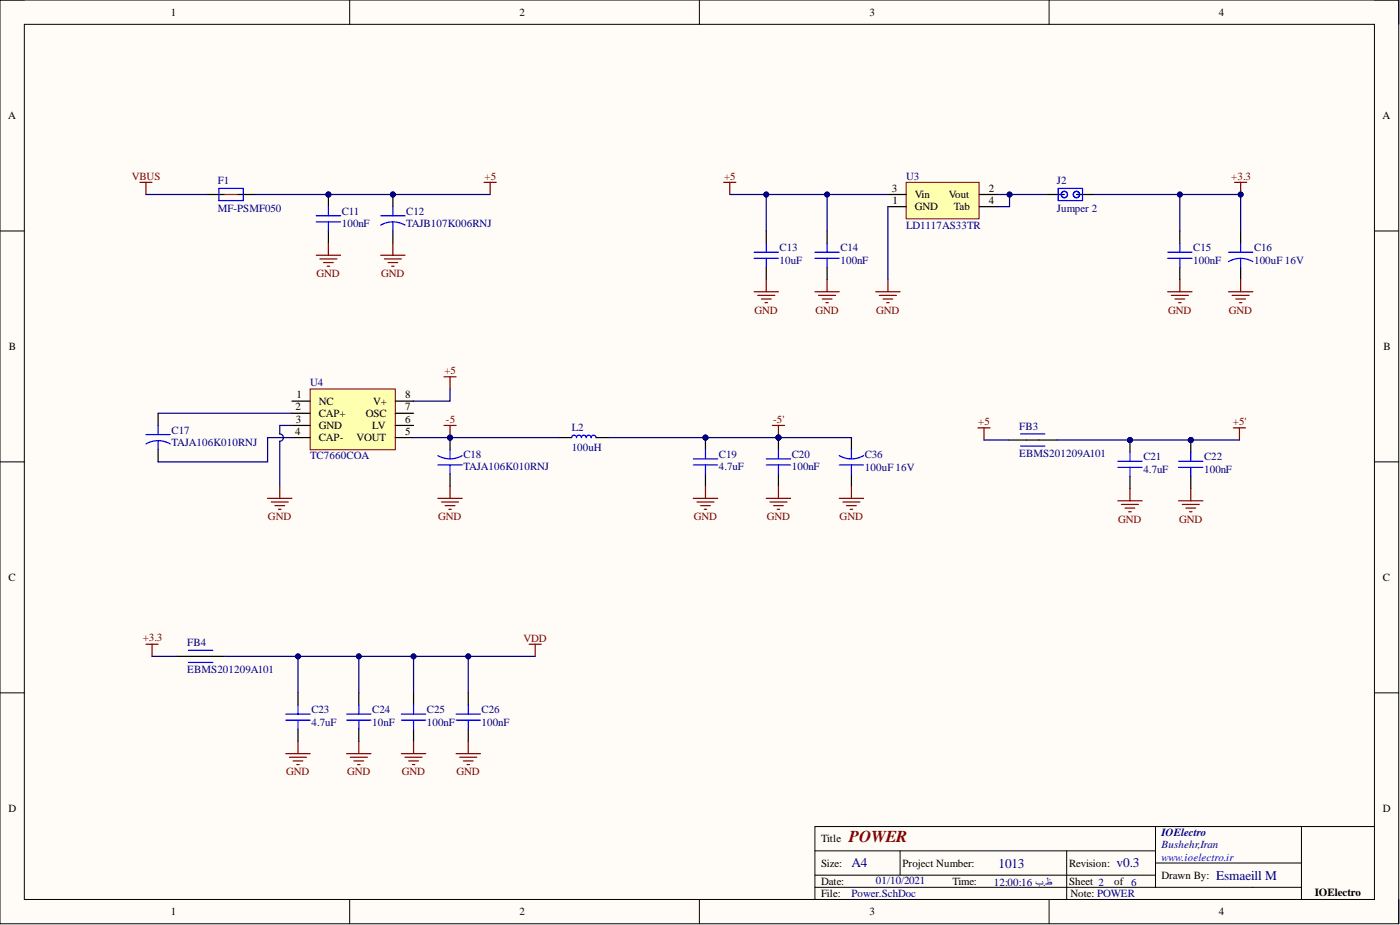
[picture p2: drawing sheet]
<svg xmlns="http://www.w3.org/2000/svg" width="292mm" height="193mm" viewBox="0 0 292 193" stroke-linecap="round" stroke-linejoin="round" font-family="sans-serif">
<defs><g id="words">
<text font-size="3.5" fill="#800000" x="177.1" y="175.7">POWER</text>
<g font-size="2.8" fill="#000080">
<text x="177.6" y="180.9">A4</text>
<text x="208.3" y="181.1">1013</text>
<text x="233" y="180.9">v0.3</text>
<text x="253.8" y="183.5">Esmaeill M</text>
</g>
<g font-size="2.3">
<text x="35.6" y="3.3">1</text>
<text x="108.4" y="3.3">2</text>
<text x="181.4" y="3.3">3</text>
<text x="254.3" y="3.3">4</text>
<text x="1.7" y="24.9">A</text>
<text x="288.5" y="24.9">A</text>
<text x="186.1" y="40">3</text>
<text x="190.8" y="41.3">Vin</text>
<text x="197.9" y="41.3">Vout</text>
<text x="206.3" y="40">2</text>
<text x="186.2" y="42.5">1</text>
<text x="190.8" y="43.9">GND</text>
<text x="199" y="43.9">Tab</text>
<text x="206.3" y="42.5">4</text>
<text x="1.9" y="73">B</text>
<text x="288.6" y="73">B</text>
<text x="61.8" y="83.1">1</text>
<text x="84.5" y="83.1">8</text>
<text x="61.7" y="85.6">2</text>
<text x="61.8" y="88.2">3</text>
<text x="66.5" y="84.4">NC</text>
<text x="66.5" y="87">CAP+</text>
<text x="66.5" y="89.5">GND</text>
<text x="76.3" y="87">OSC</text>
<text x="77.7" y="89.5">LV</text>
<text x="77.8" y="84.4">V+</text>
<text x="84.5" y="88.2">6</text>
<text x="84.5" y="85.6">7</text>
<text x="61.6" y="90.7">4</text>
<text x="66.5" y="92">CAP-</text>
<text x="74.4" y="92">VOUT</text>
<text x="84.5" y="90.7">5</text>
<text x="1.8" y="121.2">C</text>
<text x="288.5" y="121.2">C</text>
<text x="1.8" y="169.4">D</text>
<text x="288.5" y="169.4">D</text>
<text x="171.3" y="175.7">Title</text>
<text x="171.3" y="180.8">Size:</text>
<text x="171.3" y="184.6">Date:</text>
<text x="188.3" y="180.8">Project Number:</text>
<text x="198.7" y="184.6">Time:</text>
<text x="223.1" y="180.8">Revision:</text>
<text x="223.1" y="184.6">Sheet 2</text>
<text x="232.5" y="184.6">of 6</text>
<text x="242.4" y="183.3">Drawn By:</text>
<text x="35.6" y="190.9">1</text>
<text x="108.4" y="190.9">2</text>
<text x="171.3" y="187.1">File:</text>
<text x="181.4" y="190.9">3</text>
<text x="223.3" y="187.1">Note: POWER</text>
<text x="254.3" y="190.9">4</text>
<text x="274.3" y="186.9">IOElectro</text>
</g>
<g font-size="2.3" fill="#800000">
<text x="27.5" y="37.5">VBUS</text>
<text x="101.1" y="37.4">+5</text>
<text x="151.1" y="37.4">+5</text>
<text x="256.9" y="37.4">+3.3</text>
<text x="66.1" y="57.8">GND</text>
<text x="79.5" y="57.8">GND</text>
<text x="157.4" y="65.4">GND</text>
<text x="170.1" y="65.4">GND</text>
<text x="182.8" y="65.4">GND</text>
<text x="243.7" y="65.4">GND</text>
<text x="256.4" y="65.4">GND</text>
<text x="92.7" y="78">+5</text>
<text x="93.1" y="88.2">-5</text>
<text x="161.3" y="88.2">-5'</text>
<text x="204.1" y="88.7">+5</text>
<text x="257.2" y="88.7">+5'</text>
<text x="55.9" y="108.5">GND</text>
<text x="91.4" y="108.5">GND</text>
<text x="144.7" y="108.5">GND</text>
<text x="160" y="108.5">GND</text>
<text x="175.2" y="108.5">GND</text>
<text x="233.3" y="109">GND</text>
<text x="246" y="109">GND</text>
<text x="29.8" y="133.8">+3.3</text>
<text x="109.2" y="133.9">VDD</text>
<text x="59.7" y="161.8">GND</text>
<text x="72.4" y="161.8">GND</text>
<text x="83.8" y="161.8">GND</text>
<text x="95.3" y="161.8">GND</text>
</g>
<g font-size="2.3" fill="#000080">
<text x="45.4" y="38.5">F1</text>
<text x="189.1" y="37.4">U3</text>
<text x="220.5" y="38.5">J2</text>
<text x="45.4" y="44.1">MF-PSMF050</text>
<text x="71.3" y="44.8">C11</text>
<text x="71.3" y="47.4">100nF</text>
<text x="84.8" y="44.8">C12</text>
<text x="84.8" y="47.4">TAJB107K006RNJ</text>
<text x="189.1" y="47.7">LD1117AS33TR</text>
<text x="220.5" y="44.1">Jumper 2</text>
<text x="162.7" y="52.4">C13</text>
<text x="175.4" y="52.4">C14</text>
<text x="249" y="52.4">C15</text>
<text x="261.6" y="52.4">C16</text>
<text x="162.7" y="55">10uF</text>
<text x="175.4" y="55">100nF</text>
<text x="249" y="55">100nF</text>
<text x="261.6" y="55">100uF 16V</text>
<text x="64.7" y="80.6">U4</text>
<text x="119.3" y="89.9">L2</text>
<text x="212.7" y="89.7">FB3</text>
<text x="35.8" y="90.4">C17</text>
<text x="35.8" y="93.1">TAJA106K010RNJ</text>
<text x="64.7" y="95.9">TC7660COA</text>
<text x="96.7" y="95.5">C18</text>
<text x="119.3" y="94.1">100uH</text>
<text x="150" y="95.5">C19</text>
<text x="165.2" y="95.5">C20</text>
<text x="180.4" y="95.6">C36</text>
<text x="212.7" y="95.3">EBMS201209A101</text>
<text x="96.7" y="98.1">TAJA106K010RNJ</text>
<text x="150" y="98.1">4.7uF</text>
<text x="165.2" y="98.1">100nF</text>
<text x="180.4" y="98.2">100uF 16V</text>
<text x="238.5" y="96">C21</text>
<text x="238.5" y="98.6">4.7uF</text>
<text x="251.2" y="96">C22</text>
<text x="251.2" y="98.6">100nF</text>
<text x="39.1" y="134.8">FB4</text>
<text x="39.1" y="140.5">EBMS201209A101</text>
<text x="65" y="148.8">C23</text>
<text x="77.7" y="148.8">C24</text>
<text x="89.1" y="148.8">C25</text>
<text x="100.5" y="148.8">C26</text>
<text x="65" y="151.4">4.7uF</text>
<text x="77.7" y="151.4">10nF</text>
<text x="89.1" y="151.4">100nF</text>
<text x="100.5" y="151.4">100nF</text>
<text x="242.4" y="174.5">IOElectro</text>
<text x="242.4" y="177">Bushehr,Iran</text>
<text x="182.7" y="184.5">01/10/2021</text>
<text x="207.3" y="184.8">12:00:16 ب.ظ</text>
<text x="177.6" y="187.1">Power.SchDoc</text>
</g>
<text font-size="2.3" fill="#00f" x="242.4" y="179.5">www.ioelectro.ir</text>
</g></defs>
<path d="M0 0h291.8v192.7h-291.8z" fill-rule="evenodd" fill="#fffcf8"/>
<path d="M0 0h291.8v192.7h-291.8z" fill="none" stroke="#000" stroke-width=".21"/>
<path d="M5.1 5.1h281.7v182.5h-281.7z" fill-rule="evenodd" fill="#fffcf8"/>
<g fill="none" stroke="#000" stroke-width=".21">
<path d="M0 0h5.1M5.1 5.1h281.7v182.5h-281.7zM73 0v5.1M145.9 0v5.1M218.9 0v5.1M286.8 0h5v5.1M0 48.2h5.1M286.8 48.2h5M0 96.4h5.1M286.8 96.4h5M0 144.5h5.1M286.8 144.5h5"/>
<path d="M170 177.5h71.1M187.8 177.5v5.1M222.6 177.5v10.1M241.1 172.4v12.7M271.5 172.4v15.2M286.8 172.4h-116.8v15.2M73 187.6v5.1M145.9 187.6v5.1M170 185.1h101.5M170 182.6h71.1M218.9 187.6v5.1M241.1 180h30.4"/>
<path d="M291.8 187.6v5.1"/>
</g>
<path d="M189.1 38h15.2v7.6h-15.2z" fill-rule="evenodd" fill="#ffffb0"/>
<path d="M189.1 38h15.2v7.6h-15.2z" fill="none" stroke="#800000" stroke-width=".21"/>
<path d="M185.3 43.1h3.8M185.3 40.6h3.8M204.3 43.1h3.8M204.3 40.6h3.8" fill="none" stroke="#000" stroke-width=".25"/>
<path d="M257.6 38h2.5M258.9 38v2.6M185.3 58.3v2.6M182.7 60.9h5.1M183.5 61.6h3.5M184.2 62.4h2.1M185 63.1h.5" fill="none" stroke="#800000" stroke-width=".25"/>
<circle cx="258.9" cy="40.6" r=".51" fill="#000080"/>
<circle cx="258.9" cy="40.6" r=".51" fill="none" stroke="#000080" stroke-width=".21"/>
<g fill="none" stroke="#800000" stroke-width=".25">
<path d="M159.9 58.3v2.6M172.6 58.3v2.6M246.2 58.3v2.6M157.3 60.9h5.1M158.1 61.6h3.6M158.9 62.4h2M159.6 63.1h.5M170 60.9h5.1M170.8 61.6h3.5M171.6 62.4h2M172.3 63.1h.5M243.6 60.9h5.1"/>
<path d="M244.4 61.6h3.5M245.1 62.4h2.1M245.9 63.1h.5"/>
</g>
<path d="M159.9 48.2v2.5M159.9 55.8v2.5M172.6 48.2v2.5M172.6 55.8v2.5M246.2 48.2v2.5M246.2 55.8v2.5" fill="none" stroke="#000" stroke-width=".25"/>
<path d="M157.3 52.6h5.1M157.3 53.9h5.1M159.9 50.7v1.9M159.9 53.9v1.9M170 52.6h5.1M170 53.9h5.1M172.6 50.7v1.9M172.6 53.9v1.9M243.6 52.6h5.1M243.6 53.9h5.1M246.2 50.7v1.9M246.2 53.9v1.9" fill="none" stroke="#00f" stroke-width=".25"/>
<path d="M64.7 81.1h17.8v12.7h-17.8z" fill-rule="evenodd" fill="#ffffb0"/>
<path d="M64.7 81.1h17.8v12.7h-17.8z" fill="none" stroke="#800000" stroke-width=".21"/>
<path d="M60.9 83.7h3.8M60.9 86.2h3.8M60.9 88.8h3.8M60.9 91.3h3.8M82.5 83.7h3.8M82.5 86.2h3.8M82.5 88.8h3.8M82.5 91.3h3.8" fill="none" stroke="#000" stroke-width=".25"/>
<path d="M161.1 88.8h2.6M162.4 88.8v2.5M55.8 104h5.1M56.6 104.7h3.5M57.4 105.5h2M58.1 106.2h.5M58.4 101.4v2.6M91.4 104h5M92.1 104.7h3.6M92.9 105.5h2M93.6 106.2h.6M93.9 101.4v2.6" fill="none" stroke="#800000" stroke-width=".25"/>
<circle cx="162.4" cy="91.3" r=".51" fill="#000080"/>
<circle cx="162.4" cy="91.3" r=".51" fill="none" stroke="#000080" stroke-width=".21"/>
<circle cx="82" cy="40.6" r=".51" fill="#000080"/>
<circle cx="82" cy="40.6" r=".51" fill="none" stroke="#000080" stroke-width=".21"/>
<path d="M82 40.6v2.5M82 48.2v2.5" fill="none" stroke="#000" stroke-width=".25"/>
<circle cx="82" cy="40.6" r=".51" fill="#000080"/>
<circle cx="82" cy="40.6" r=".51" fill="none" stroke="#000080" stroke-width=".21"/>
<g fill="none" stroke="#00f" stroke-width=".25">
<path d="M45.7 39.3h5.1v2.5h-5.1zM79.4 47a5.1 5.1 0 0 1 5.1 0M79.4 45h5.1M82 43.1v1.9M82 46.3v1.9M256.3 54.6a5.1 5.1 0 0 1 5.1 0M256.3 52.6h5.1M258.9 50.7v1.9M258.9 53.9v1.9M30.5 92.6a5.1 5.1 0 0 1 5 0M30.5 90.7h5M33 88.8v1.9"/>
<path d="M33 91.9v1.9"/>
</g>
<g fill="none" stroke="#800000" stroke-width=".25">
<path d="M29.2 38h2.5M30.5 38v2.6M101 38h2.5M102.3 38v2.6M79.4 53.3h5.1M80.2 54h3.5M81 54.8h2M81.7 55.5h.5M82 50.7v2.6M258.9 58.3v2.6M256.3 60.9h5.1M257.1 61.6h3.5"/>
<path d="M257.8 62.4h2.1M258.6 63.1h.5"/>
</g>
<path d="M43.1 40.6h3.8M49.5 40.6h3.8M258.9 48.2v2.5M258.9 55.8v2.5M33 86.2v2.6M33 93.8v2.6" fill="none" stroke="#000" stroke-width=".25"/>
<path d="M46.9 40.6h2.6" fill="none" stroke="#f00" stroke-width=".25"/>
<circle cx="93.9" cy="91.3" r=".51" fill="#000080"/>
<circle cx="93.9" cy="91.3" r=".51" fill="none" stroke="#000080" stroke-width=".21"/>
<path d="M93.9 91.3v2.5" fill="none" stroke="#000" stroke-width=".25"/>
<circle cx="93.9" cy="91.3" r=".51" fill="#000080"/>
<circle cx="93.9" cy="91.3" r=".51" fill="none" stroke="#000080" stroke-width=".21"/>
<path d="M93.9 98.9v2.5" fill="none" stroke="#000" stroke-width=".25"/>
<path d="M91.4 95.1a5.1 5.1 0 0 0 5 0M91.4 97h5M93.9 93.8v1.9M93.9 97v1.9" fill="none" stroke="#00f" stroke-width=".25"/>
<circle cx="68.5" cy="40.6" r=".51" fill="#000080"/>
<circle cx="68.5" cy="40.6" r=".51" fill="none" stroke="#000080" stroke-width=".21"/>
<path d="M68.5 40.6v2.5M68.5 48.2v2.5" fill="none" stroke="#000" stroke-width=".25"/>
<circle cx="68.5" cy="40.6" r=".51" fill="#000080"/>
<circle cx="68.5" cy="40.6" r=".51" fill="none" stroke="#000080" stroke-width=".21"/>
<g fill="none" stroke="#00f" stroke-width=".25">
<path d="M220.8 39.3h5.1v2.5h-5.1zM66 45h5.1M66 46.3h5.1M68.5 43.1v1.9M68.5 46.3v1.9"/>
<circle cx="222.1" cy="40.6" r=".66"/>
<circle cx="224.6" cy="40.6" r=".66"/>
</g>
<path d="M66 53.3h5.1M66.7 54h3.6M67.5 54.8h2M68.3 55.5h.5M68.5 50.7v2.6" fill="none" stroke="#800000" stroke-width=".25"/>
<path d="M218.2 40.6h3.9M224.6 40.6h3.8" fill="none" stroke="#000" stroke-width=".25"/>
<circle cx="147.2" cy="91.3" r=".51" fill="#000080"/>
<circle cx="147.2" cy="91.3" r=".51" fill="none" stroke="#000080" stroke-width=".21"/>
<path d="M147.2 91.3v2.5M147.2 98.9v2.5" fill="none" stroke="#000" stroke-width=".25"/>
<circle cx="147.2" cy="91.3" r=".51" fill="#000080"/>
<circle cx="147.2" cy="91.3" r=".51" fill="none" stroke="#000080" stroke-width=".21"/>
<path d="M144.7 95.7h5M144.7 97h5M147.2 93.8v1.9M147.2 97v1.9" fill="none" stroke="#00f" stroke-width=".25"/>
<path d="M92.6 78.6h2.6M93.9 78.6v2.5M92.6 88.8h2.6M93.9 88.8v2.5M144.7 104h5M145.4 104.7h3.6M146.2 105.5h2M146.9 106.2h.5M147.2 101.4v2.6" fill="none" stroke="#800000" stroke-width=".25"/>
<circle cx="93.9" cy="91.3" r=".51" fill="#000080"/>
<circle cx="93.9" cy="91.3" r=".51" fill="none" stroke="#000080" stroke-width=".21"/>
<path d="M151 38h2.5M152.3 38v2.6M233.2 104.5h5.1M234 105.2h3.5M234.7 106h2.1M235.5 106.8h.5M235.8 101.9v2.6" fill="none" stroke="#800000" stroke-width=".25"/>
<circle cx="248.4" cy="91.8" r=".51" fill="#000080"/>
<circle cx="248.4" cy="91.8" r=".51" fill="none" stroke="#000080" stroke-width=".21"/>
<path d="M248.4 91.8v2.5" fill="none" stroke="#000" stroke-width=".25"/>
<circle cx="248.4" cy="91.8" r=".51" fill="#000080"/>
<circle cx="248.4" cy="91.8" r=".51" fill="none" stroke="#000080" stroke-width=".21"/>
<path d="M248.4 99.4v2.5" fill="none" stroke="#000" stroke-width=".25"/>
<path d="M245.9 97.5h5.1M245.9 96.2h5.1M248.4 94.3v1.9M248.4 97.5v1.9" fill="none" stroke="#00f" stroke-width=".25"/>
<circle cx="162.4" cy="91.3" r=".51" fill="#000080"/>
<circle cx="162.4" cy="91.3" r=".51" fill="none" stroke="#000080" stroke-width=".21"/>
<path d="M162.4 91.3v2.5" fill="none" stroke="#000" stroke-width=".25"/>
<circle cx="162.4" cy="91.3" r=".51" fill="#000080"/>
<circle cx="162.4" cy="91.3" r=".51" fill="none" stroke="#000080" stroke-width=".21"/>
<path d="M162.4 98.9v2.5" fill="none" stroke="#000" stroke-width=".25"/>
<path d="M159.9 97h5.1M159.9 95.7h5.1M162.4 93.8v1.9M162.4 97v1.9" fill="none" stroke="#00f" stroke-width=".25"/>
<path d="M204 89.3h2.6M205.3 89.3v2.5M159.9 104h5.1M160.6 104.7h3.6M161.4 105.5h2M162.2 106.2h.5M162.4 101.4v2.6" fill="none" stroke="#800000" stroke-width=".25"/>
<circle cx="235.8" cy="91.8" r=".51" fill="#000080"/>
<circle cx="235.8" cy="91.8" r=".51" fill="none" stroke="#000080" stroke-width=".21"/>
<path d="M235.8 91.8v2.5M235.8 99.4v2.5" fill="none" stroke="#000" stroke-width=".25"/>
<circle cx="235.8" cy="91.8" r=".51" fill="#000080"/>
<circle cx="235.8" cy="91.8" r=".51" fill="none" stroke="#000080" stroke-width=".21"/>
<g fill="none" stroke="#00f" stroke-width=".25">
<path d="M119.3 91.3a.51 .51 0 0 1 .5-.5 .51 .51 0 0 1 .5 .5M120.3 91.3a.51 .51 0 0 1 .5-.5 .51 .51 0 0 1 .5 .5M121.3 91.3a.51 .51 0 0 1 .5-.5 .51 .51 0 0 1 .5 .5M122.3 91.3a.51 .51 0 0 1 .5-.5 .51 .51 0 0 1 .5 .5M123.3 91.3a.51 .51 0 0 1 .6-.5 .51 .51 0 0 1 .5 .5M175.1 95.1a5.1 5.1 0 0 0 5.1 0M175.1 97h5.1M177.6 93.8v1.9M177.6 97v1.9M212.9 90.5h5.1M212.9 93.1h5.1M233.2 96.2h5.1"/>
<path d="M233.2 97.5h5.1M235.8 94.3v1.9M235.8 97.5v1.9M39.3 135.7h5.1M39.3 138.2h5.1M59.6 149h5.1M59.6 150.2h5.1M62.2 147.1v1.9M62.2 150.2v1.9M72.3 149h5.1M72.3 150.2h5.1M74.9 147.1v1.9"/>
<path d="M74.9 150.2v1.9M83.7 149h5.1M83.7 150.2h5.1M86.3 147.1v1.9M86.3 150.2v1.9M95.2 149h5M95.2 150.2h5M97.7 147.1v1.9M97.7 150.2v1.9"/>
</g>
<g fill="none" stroke="#000" stroke-width=".25">
<path d="M116.7 91.3h2.6M124.4 91.3h2.5M177.6 91.3v2.5M177.6 98.9v2.5M210.4 91.8h10.1M36.8 136.9h10.1M62.2 144.5v2.6M62.2 152.1v2.6M74.9 144.5v2.6M74.9 152.1v2.6M86.3 144.5v2.6M86.3 152.1v2.6"/>
<path d="M97.7 144.5v2.6M97.7 152.1v2.6"/>
</g>
<g fill="none" stroke="#800000" stroke-width=".25">
<path d="M257.3 89.3h2.6M258.6 89.3v2.5M175.1 104h5.1M175.9 104.7h3.5M176.6 105.5h2.1M177.4 106.2h.5M177.6 101.4v2.6M245.9 104.5h5.1M246.7 105.2h3.5M247.4 106h2.1M248.2 106.8h.5M248.4 101.9v2.6"/>
<path d="M30.5 134.4h2.5M31.7 134.4v2.5M110.4 134.4h2.5M111.7 134.4v2.5M59.6 157.2h5.1M60.4 158h3.6M61.2 158.7h2M61.9 159.5h.5M62.2 154.7v2.5M72.3 157.2h5.1M73.1 158h3.5M73.8 158.7h2.1"/>
<path d="M74.6 159.5h.5M74.9 154.7v2.5M83.7 157.2h5.1M84.5 158h3.6M85.3 158.7h2M86 159.5h.5M86.3 154.7v2.5M95.2 157.2h5M95.9 158h3.6M96.7 158.7h2M97.4 159.5h.6M97.7 154.7v2.5"/>
</g>
<path d="M30.5 40.6h12.6M185.3 43.1v15.2M33 86.2h27.9M60.9 91.3h-5.1v5.1h-22.8M31.7 136.9h5.1M46.9 136.9h28v7.6" fill="none" stroke="#000080" stroke-width=".25"/>
<circle cx="74.9" cy="136.9" r=".51" fill="#000080"/>
<circle cx="74.9" cy="136.9" r=".51" fill="none" stroke="#000080" stroke-width=".21"/>
<circle cx="62.2" cy="136.9" r=".51" fill="#000080"/>
<circle cx="62.2" cy="136.9" r=".51" fill="none" stroke="#000080" stroke-width=".21"/>
<path d="M53.3 40.6h49" fill="none" stroke="#000080" stroke-width=".25"/>
<circle cx="82" cy="40.6" r=".51" fill="#000080"/>
<circle cx="82" cy="40.6" r=".51" fill="none" stroke="#000080" stroke-width=".21"/>
<circle cx="68.5" cy="40.6" r=".51" fill="#000080"/>
<circle cx="68.5" cy="40.6" r=".51" fill="none" stroke="#000080" stroke-width=".21"/>
<path d="M60.9 88.8h-2.5v1.7a.76 .76 0 0 1 .7 .8 .76 .76 0 0 1-.7 .7v9.4M74.9 136.9h36.8" fill="none" stroke="#000080" stroke-width=".25"/>
<circle cx="74.9" cy="136.9" r=".51" fill="#000080"/>
<circle cx="74.9" cy="136.9" r=".51" fill="none" stroke="#000080" stroke-width=".21"/>
<circle cx="86.3" cy="136.9" r=".51" fill="#000080"/>
<circle cx="86.3" cy="136.9" r=".51" fill="none" stroke="#000080" stroke-width=".21"/>
<circle cx="97.7" cy="136.9" r=".51" fill="#000080"/>
<circle cx="97.7" cy="136.9" r=".51" fill="none" stroke="#000080" stroke-width=".21"/>
<path d="M86.3 91.3h30.4" fill="none" stroke="#000080" stroke-width=".25"/>
<circle cx="93.9" cy="91.3" r=".51" fill="#000080"/>
<circle cx="93.9" cy="91.3" r=".51" fill="none" stroke="#000080" stroke-width=".21"/>
<path d="M93.9 81.1v2.6h-7.6M126.9 91.3h35.5" fill="none" stroke="#000080" stroke-width=".25"/>
<circle cx="147.2" cy="91.3" r=".51" fill="#000080"/>
<circle cx="147.2" cy="91.3" r=".51" fill="none" stroke="#000080" stroke-width=".21"/>
<circle cx="162.4" cy="91.3" r=".51" fill="#000080"/>
<circle cx="162.4" cy="91.3" r=".51" fill="none" stroke="#000080" stroke-width=".21"/>
<path d="M152.3 40.6h20.3" fill="none" stroke="#000080" stroke-width=".25"/>
<circle cx="159.9" cy="40.6" r=".51" fill="#000080"/>
<circle cx="159.9" cy="40.6" r=".51" fill="none" stroke="#000080" stroke-width=".21"/>
<circle cx="172.6" cy="40.6" r=".51" fill="#000080"/>
<circle cx="172.6" cy="40.6" r=".51" fill="none" stroke="#000080" stroke-width=".21"/>
<path d="M185.3 40.6h-12.7v7.6" fill="none" stroke="#000080" stroke-width=".25"/>
<circle cx="172.6" cy="40.6" r=".51" fill="#000080"/>
<circle cx="172.6" cy="40.6" r=".51" fill="none" stroke="#000080" stroke-width=".21"/>
<path d="M210.6 40.6v2.5h-2.5M205.3 91.8h5.1" fill="none" stroke="#000080" stroke-width=".25"/>
<circle cx="210.6" cy="40.6" r=".51" fill="#000080"/>
<circle cx="210.6" cy="40.6" r=".51" fill="none" stroke="#000080" stroke-width=".21"/>
<path d="M208.1 40.6h10.1" fill="none" stroke="#000080" stroke-width=".25"/>
<circle cx="210.6" cy="40.6" r=".51" fill="#000080"/>
<circle cx="210.6" cy="40.6" r=".51" fill="none" stroke="#000080" stroke-width=".21"/>
<path d="M220.5 91.8h38.1" fill="none" stroke="#000080" stroke-width=".25"/>
<circle cx="235.8" cy="91.8" r=".51" fill="#000080"/>
<circle cx="235.8" cy="91.8" r=".51" fill="none" stroke="#000080" stroke-width=".21"/>
<circle cx="248.4" cy="91.8" r=".51" fill="#000080"/>
<circle cx="248.4" cy="91.8" r=".51" fill="none" stroke="#000080" stroke-width=".21"/>
<path d="M228.4 40.6h30.5v7.6" fill="none" stroke="#000080" stroke-width=".25"/>
<circle cx="258.9" cy="40.6" r=".51" fill="#000080"/>
<circle cx="258.9" cy="40.6" r=".51" fill="none" stroke="#000080" stroke-width=".21"/>
<circle cx="246.2" cy="40.6" r=".51" fill="#000080"/>
<circle cx="246.2" cy="40.6" r=".51" fill="none" stroke="#000080" stroke-width=".21"/>
<path d="M62.2 136.9v7.6" fill="none" stroke="#000080" stroke-width=".25"/>
<circle cx="62.2" cy="136.9" r=".51" fill="#000080"/>
<circle cx="62.2" cy="136.9" r=".51" fill="none" stroke="#000080" stroke-width=".21"/>
<path d="M86.3 136.9v7.6" fill="none" stroke="#000080" stroke-width=".25"/>
<circle cx="86.3" cy="136.9" r=".51" fill="#000080"/>
<circle cx="86.3" cy="136.9" r=".51" fill="none" stroke="#000080" stroke-width=".21"/>
<path d="M97.7 136.9v7.6" fill="none" stroke="#000080" stroke-width=".25"/>
<circle cx="97.7" cy="136.9" r=".51" fill="#000080"/>
<circle cx="97.7" cy="136.9" r=".51" fill="none" stroke="#000080" stroke-width=".21"/>
<path d="M159.9 40.6v7.6" fill="none" stroke="#000080" stroke-width=".25"/>
<circle cx="159.9" cy="40.6" r=".51" fill="#000080"/>
<circle cx="159.9" cy="40.6" r=".51" fill="none" stroke="#000080" stroke-width=".21"/>
<path d="M246.2 40.6v7.6" fill="none" stroke="#000080" stroke-width=".25"/>
<circle cx="246.2" cy="40.6" r=".51" fill="#000080"/>
<circle cx="246.2" cy="40.6" r=".51" fill="none" stroke="#000080" stroke-width=".21"/>
<path d="M162.4 91.3h15.2" fill="none" stroke="#000080" stroke-width=".25"/>
<circle cx="162.4" cy="91.3" r=".51" fill="#000080"/>
<circle cx="162.4" cy="91.3" r=".51" fill="none" stroke="#000080" stroke-width=".21"/>
<use href="#words"/>
</svg>
